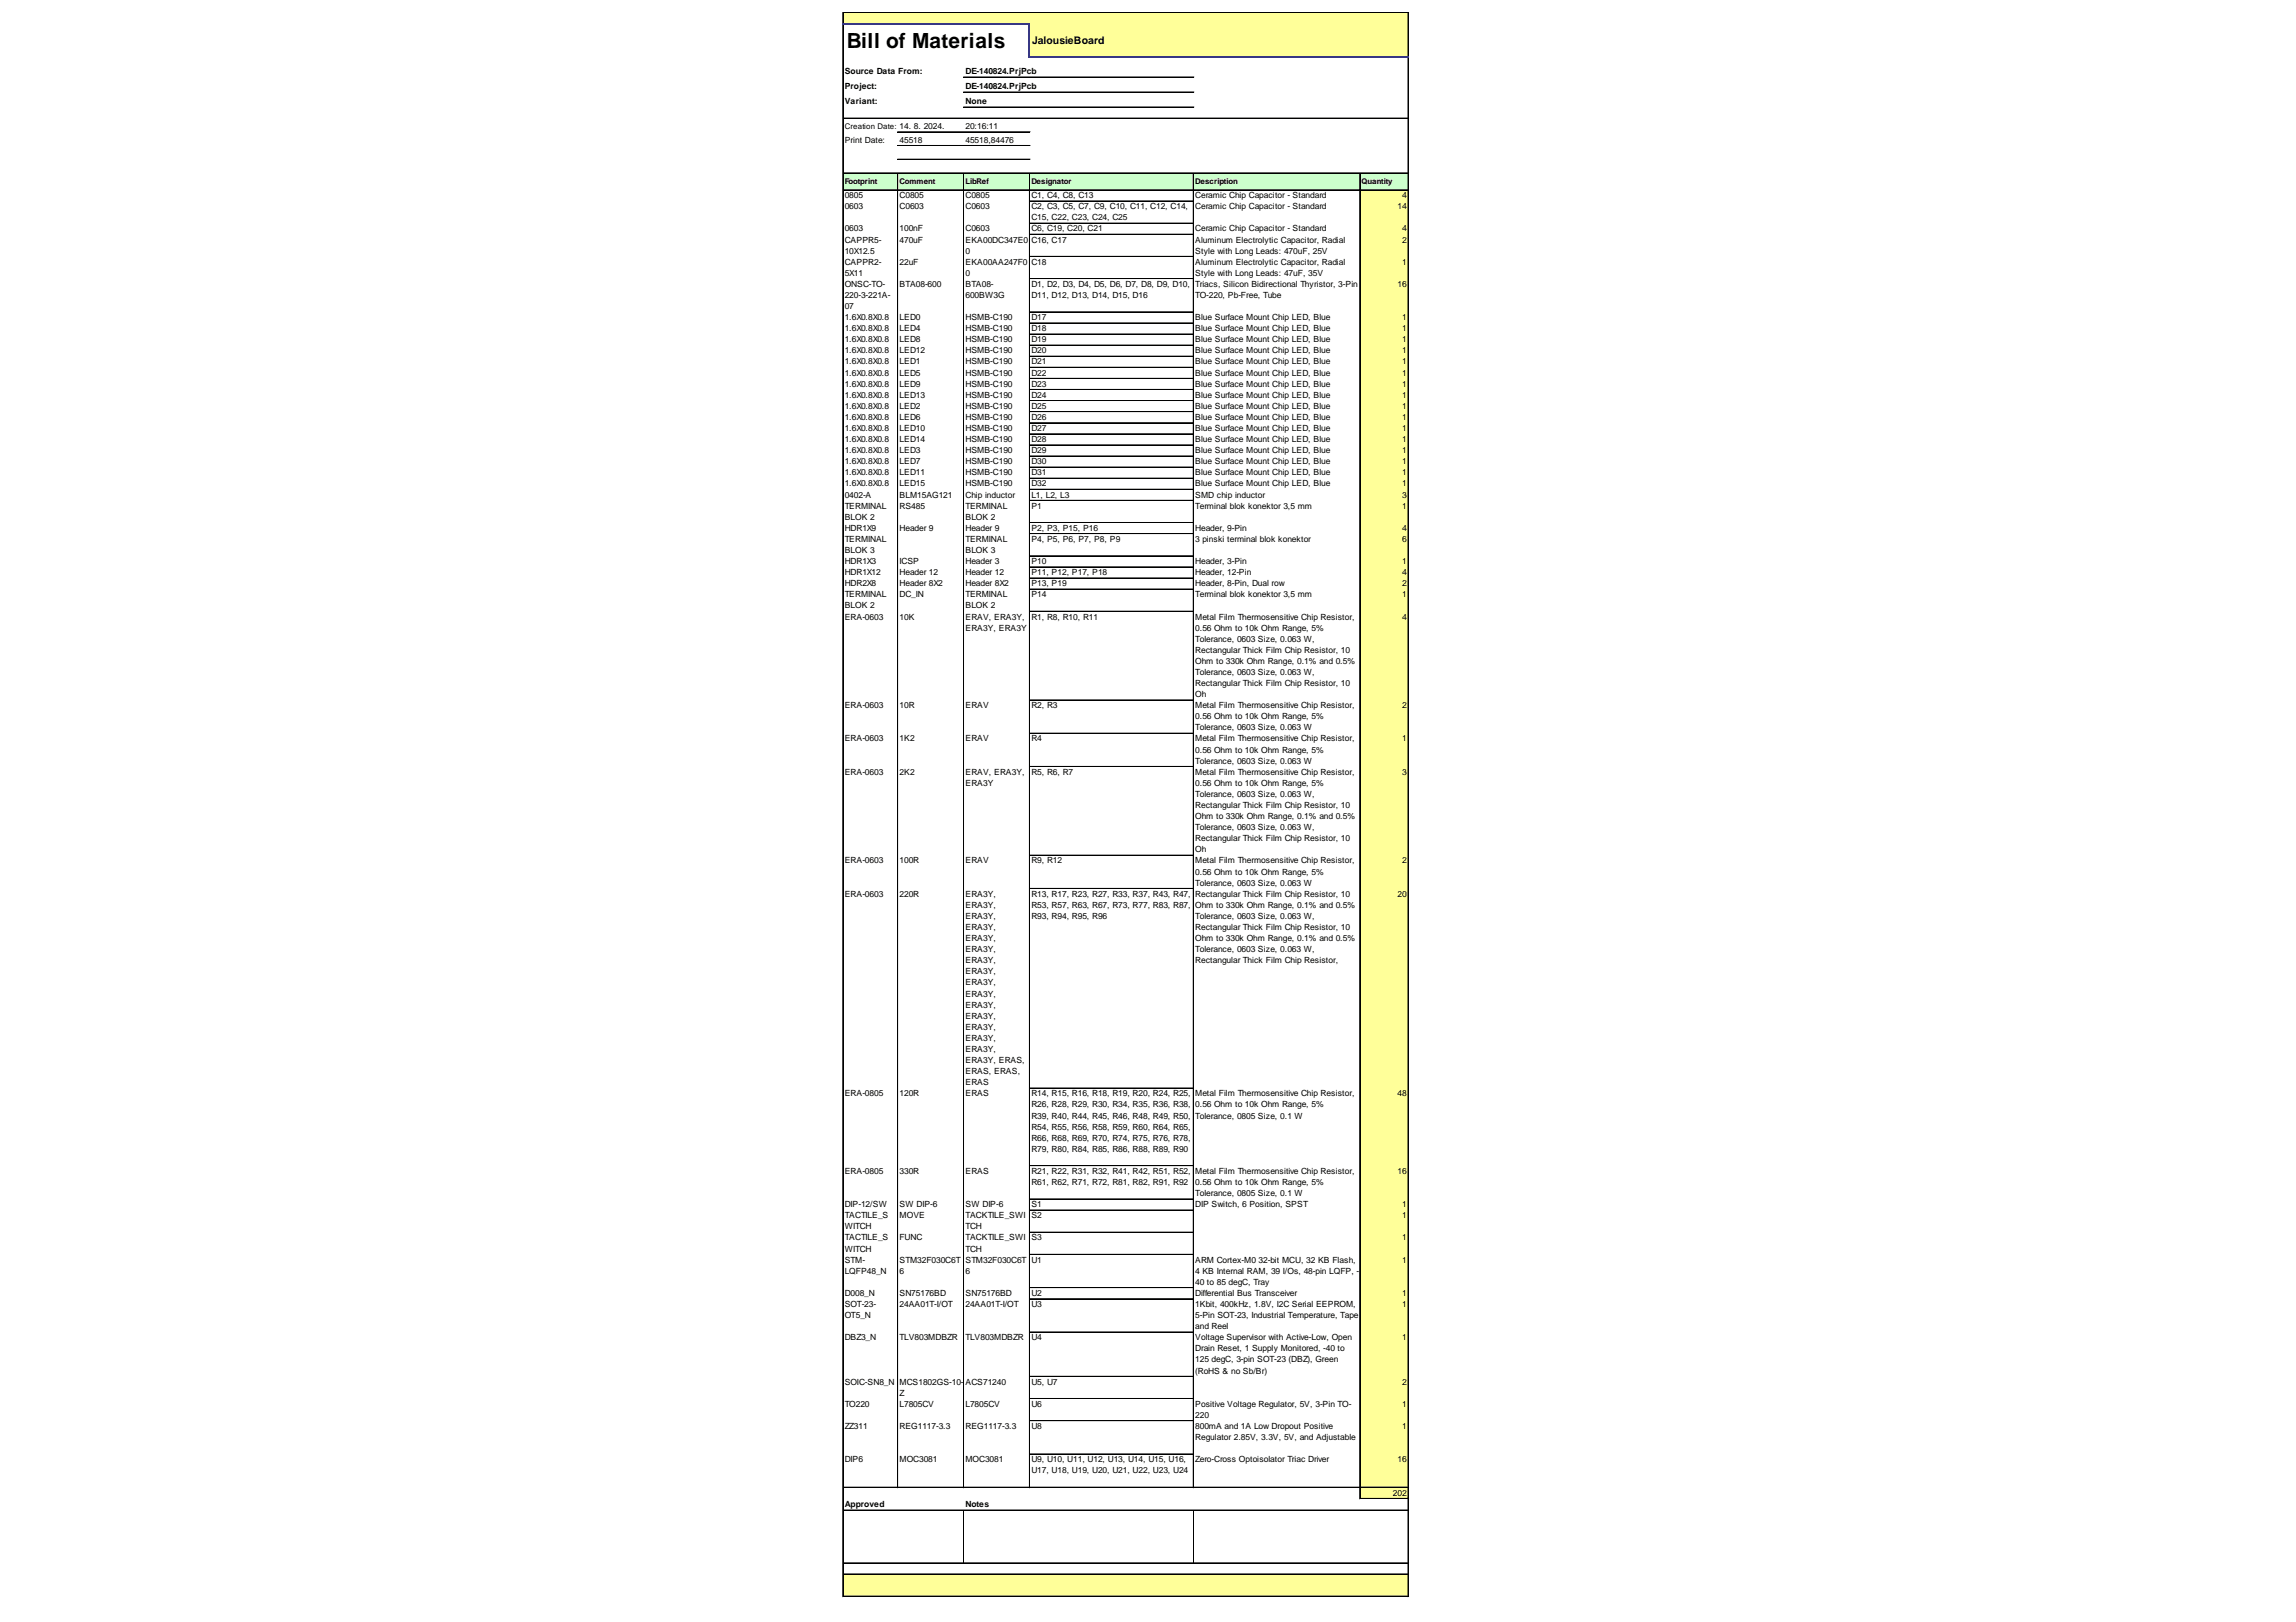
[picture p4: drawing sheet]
<svg xmlns="http://www.w3.org/2000/svg" width="297mm" height="210mm" viewBox="0 0 297 210" stroke-linecap="round" stroke-linejoin="round" font-family="sans-serif">
<defs><g id="words">
<text font-size="2.7" x="109.5" y="6.2">Bill of Materials</text>
<text font-size="1.4" x="133.5" y="5.7">JalousieBoard</text>
<g font-size="1.1">
<text x="109.3" y="9.6">Source Data From:</text>
<text x="109.3" y="11.5">Project:</text>
<text x="124.9" y="9.6">DE-140824.PrjPcb</text>
<text x="124.9" y="11.5">DE-140824.PrjPcb</text>
<text x="109.3" y="13.5">Variant:</text>
<text x="124.9" y="13.5">None</text>
<text x="124.9" y="16.7">20:16:11</text>
<text x="109.3" y="18.5">Print Date:</text>
<text x="116.4" y="18.5">45518</text>
<text x="124.9" y="18.5">45518,84476</text>
<text x="109.3" y="25.6">0805</text>
<text x="109.3" y="27.1">0603</text>
<text x="109.3" y="29.9">0603</text>
<text x="116.4" y="25.6">C0805</text>
<text x="116.4" y="27.1">C0603</text>
<text x="116.4" y="29.9">100nF</text>
<text x="124.9" y="25.6">C0805</text>
<text x="124.9" y="27.1">C0603</text>
<text x="124.9" y="29.9">C0603</text>
<text x="133.4" y="25.6">C1, C4, C8, C13</text>
<text x="133.4" y="27.1">C2, C3, C5, C7, C9, C10, C11, C12, C14,</text>
<text x="133.4" y="28.5">C15, C22, C23, C24, C25</text>
<text x="133.4" y="29.9">C6, C19, C20, C21</text>
<text x="154.6" y="25.6">Ceramic Chip Capacitor - Standard</text>
<text x="154.6" y="27.1">Ceramic Chip Capacitor - Standard</text>
<text x="154.6" y="29.9">Ceramic Chip Capacitor - Standard</text>
<text x="180.8" y="27.1">14</text>
<text x="181.4" y="25.6">4</text>
<text x="181.4" y="29.9">4</text>
<text x="109.3" y="31.4">CAPPR5-</text>
<text x="109.3" y="32.8">10X12.5</text>
<text x="109.3" y="34.3">CAPPR2-</text>
<text x="109.3" y="35.7">5X11</text>
<text x="116.4" y="31.4">470uF</text>
<text x="116.4" y="34.3">22uF</text>
<text x="124.9" y="31.4">EKA00DC347E0</text>
<text x="124.9" y="32.8">0</text>
<text x="124.9" y="34.3">EKA00AA247F0</text>
<text x="124.9" y="35.7">0</text>
<text x="133.4" y="31.4">C16, C17</text>
<text x="133.4" y="34.3">C18</text>
<text x="154.6" y="31.4">Aluminum Electrolytic Capacitor, Radial</text>
<text x="154.6" y="32.8">Style with Long Leads: 470uF, 25V</text>
<text x="154.6" y="34.3">Aluminum Electrolytic Capacitor, Radial</text>
<text x="154.6" y="35.7">Style with Long Leads: 47uF, 35V</text>
<text x="181.4" y="31.4">2</text>
<text x="181.4" y="34.3">1</text>
<text x="109.3" y="37.1">ONSC-TO-</text>
<text x="109.3" y="38.6">220-3-221A-</text>
<text x="109.3" y="40">07</text>
<text x="109.3" y="41.4">1.6X0.8X0.8</text>
<text x="116.4" y="37.1">BTA08-600</text>
<text x="116.4" y="41.4">LED0</text>
<text x="124.9" y="37.1">BTA08-</text>
<text x="124.9" y="38.6">600BW3G</text>
<text x="124.9" y="41.4">HSMB-C190</text>
<text x="133.4" y="37.1">D1, D2, D3, D4, D5, D6, D7, D8, D9, D10,</text>
<text x="133.4" y="38.6">D11, D12, D13, D14, D15, D16</text>
<text x="133.4" y="41.4">D17</text>
<text x="154.6" y="37.1">Triacs, Silicon Bidirectional Thyristor, 3-Pin</text>
<text x="154.6" y="38.6">TO-220, Pb-Free, Tube</text>
<text x="154.6" y="41.4">Blue Surface Mount Chip LED, Blue</text>
<text x="180.8" y="37.1">16</text>
<text x="181.4" y="41.4">1</text>
<text x="109.3" y="42.9">1.6X0.8X0.8</text>
<text x="109.3" y="44.3">1.6X0.8X0.8</text>
<text x="109.3" y="45.7">1.6X0.8X0.8</text>
<text x="109.3" y="47.2">1.6X0.8X0.8</text>
<text x="116.4" y="42.9">LED4</text>
<text x="116.4" y="44.3">LED8</text>
<text x="116.4" y="45.7">LED12</text>
<text x="116.4" y="47.2">LED1</text>
<text x="124.9" y="42.9">HSMB-C190</text>
<text x="124.9" y="44.3">HSMB-C190</text>
<text x="124.9" y="45.7">HSMB-C190</text>
<text x="124.9" y="47.2">HSMB-C190</text>
<text x="133.4" y="42.9">D18</text>
<text x="133.4" y="44.3">D19</text>
<text x="133.4" y="45.7">D20</text>
<text x="133.4" y="47.2">D21</text>
<text x="154.6" y="42.9">Blue Surface Mount Chip LED, Blue</text>
<text x="154.6" y="44.3">Blue Surface Mount Chip LED, Blue</text>
<text x="154.6" y="45.7">Blue Surface Mount Chip LED, Blue</text>
<text x="154.6" y="47.2">Blue Surface Mount Chip LED, Blue</text>
<text x="181.4" y="42.9">1</text>
<text x="181.4" y="44.3">1</text>
<text x="181.4" y="45.7">1</text>
<text x="181.4" y="47.2">1</text>
<text x="109.3" y="48.6">1.6X0.8X0.8</text>
<text x="109.3" y="50">1.6X0.8X0.8</text>
<text x="109.3" y="51.5">1.6X0.8X0.8</text>
<text x="109.3" y="52.9">1.6X0.8X0.8</text>
<text x="116.4" y="48.6">LED5</text>
<text x="116.4" y="50">LED9</text>
<text x="116.4" y="51.5">LED13</text>
<text x="116.4" y="52.9">LED2</text>
<text x="124.9" y="48.6">HSMB-C190</text>
<text x="124.9" y="50">HSMB-C190</text>
<text x="124.9" y="51.5">HSMB-C190</text>
<text x="124.9" y="52.9">HSMB-C190</text>
<text x="133.4" y="48.6">D22</text>
<text x="133.4" y="50">D23</text>
<text x="133.4" y="51.5">D24</text>
<text x="133.4" y="52.9">D25</text>
<text x="154.6" y="48.6">Blue Surface Mount Chip LED, Blue</text>
<text x="154.6" y="50">Blue Surface Mount Chip LED, Blue</text>
<text x="154.6" y="51.5">Blue Surface Mount Chip LED, Blue</text>
<text x="154.6" y="52.9">Blue Surface Mount Chip LED, Blue</text>
<text x="181.4" y="48.6">1</text>
<text x="181.4" y="50">1</text>
<text x="181.4" y="51.5">1</text>
<text x="181.4" y="52.9">1</text>
<text x="109.3" y="54.3">1.6X0.8X0.8</text>
<text x="109.3" y="55.8">1.6X0.8X0.8</text>
<text x="109.3" y="57.2">1.6X0.8X0.8</text>
<text x="109.3" y="58.6">1.6X0.8X0.8</text>
<text x="116.4" y="54.3">LED6</text>
<text x="116.4" y="55.8">LED10</text>
<text x="116.4" y="57.2">LED14</text>
<text x="116.4" y="58.6">LED3</text>
<text x="124.9" y="54.3">HSMB-C190</text>
<text x="124.9" y="55.8">HSMB-C190</text>
<text x="124.9" y="57.2">HSMB-C190</text>
<text x="124.9" y="58.6">HSMB-C190</text>
<text x="133.4" y="54.3">D26</text>
<text x="133.4" y="55.8">D27</text>
<text x="133.4" y="57.2">D28</text>
<text x="133.4" y="58.6">D29</text>
<text x="154.6" y="54.3">Blue Surface Mount Chip LED, Blue</text>
<text x="154.6" y="55.8">Blue Surface Mount Chip LED, Blue</text>
<text x="154.6" y="57.2">Blue Surface Mount Chip LED, Blue</text>
<text x="154.6" y="58.6">Blue Surface Mount Chip LED, Blue</text>
<text x="181.4" y="54.3">1</text>
<text x="181.4" y="55.8">1</text>
<text x="181.4" y="57.2">1</text>
<text x="181.4" y="58.6">1</text>
<text x="109.3" y="60.1">1.6X0.8X0.8</text>
<text x="109.3" y="61.5">1.6X0.8X0.8</text>
<text x="109.3" y="63">1.6X0.8X0.8</text>
<text x="109.3" y="64.4">0402-A</text>
<text x="109.3" y="65.8">TERMINAL</text>
<text x="116.4" y="60.1">LED7</text>
<text x="116.4" y="61.5">LED11</text>
<text x="116.4" y="63">LED15</text>
<text x="116.4" y="64.4">BLM15AG121</text>
<text x="116.4" y="65.8">RS485</text>
<text x="124.9" y="60.1">HSMB-C190</text>
<text x="124.9" y="61.5">HSMB-C190</text>
<text x="124.9" y="63">HSMB-C190</text>
<text x="124.9" y="64.4">Chip inductor</text>
<text x="124.9" y="65.8">TERMINAL</text>
<text x="133.4" y="60.1">D30</text>
<text x="133.4" y="61.5">D31</text>
<text x="133.4" y="63">D32</text>
<text x="133.4" y="64.4">L1, L2, L3</text>
<text x="133.4" y="65.8">P1</text>
<text x="154.6" y="60.1">Blue Surface Mount Chip LED, Blue</text>
<text x="154.6" y="61.5">Blue Surface Mount Chip LED, Blue</text>
<text x="154.6" y="63">Blue Surface Mount Chip LED, Blue</text>
<text x="154.6" y="64.4">SMD chip inductor</text>
<text x="154.6" y="65.8">Terminal blok konektor 3,5 mm</text>
<text x="181.4" y="60.1">1</text>
<text x="181.4" y="61.5">1</text>
<text x="181.4" y="63">1</text>
<text x="181.4" y="64.4">3</text>
<text x="181.4" y="65.8">1</text>
<text x="109.3" y="67.3">BLOK 2</text>
<text x="109.3" y="68.7">HDR1X9</text>
<text x="109.3" y="70.1">TERMINAL</text>
<text x="109.3" y="71.6">BLOK 3</text>
<text x="116.4" y="68.7">Header 9</text>
<text x="124.9" y="67.3">BLOK 2</text>
<text x="124.9" y="68.7">Header 9</text>
<text x="124.9" y="70.1">TERMINAL</text>
<text x="124.9" y="71.6">BLOK 3</text>
<text x="133.4" y="68.7">P2, P3, P15, P16</text>
<text x="133.4" y="70.1">P4, P5, P6, P7, P8, P9</text>
<text x="154.6" y="68.7">Header, 9-Pin</text>
<text x="154.6" y="70.1">3 pinski terminal blok konektor</text>
<text x="181.4" y="68.7">4</text>
<text x="181.4" y="70.1">6</text>
<text x="109.3" y="73">HDR1X3</text>
<text x="109.3" y="74.4">HDR1X12</text>
<text x="109.3" y="75.9">HDR2X8</text>
<text x="109.3" y="77.3">TERMINAL</text>
<text x="116.4" y="73">ICSP</text>
<text x="116.4" y="74.4">Header 12</text>
<text x="116.4" y="75.9">Header 8X2</text>
<text x="116.4" y="77.3">DC_IN</text>
<text x="124.9" y="73">Header 3</text>
<text x="124.9" y="74.4">Header 12</text>
<text x="124.9" y="75.9">Header 8X2</text>
<text x="124.9" y="77.3">TERMINAL</text>
<text x="133.4" y="73">P10</text>
<text x="133.4" y="74.4">P11, P12, P17, P18</text>
<text x="133.4" y="75.9">P13, P19</text>
<text x="133.4" y="77.3">P14</text>
<text x="154.6" y="73">Header, 3-Pin</text>
<text x="154.6" y="74.4">Header, 12-Pin</text>
<text x="154.6" y="75.9">Header, 8-Pin, Dual row</text>
<text x="154.6" y="77.3">Terminal blok konektor 3,5 mm</text>
<text x="181.4" y="73">1</text>
<text x="181.4" y="74.4">4</text>
<text x="181.4" y="75.9">2</text>
<text x="181.4" y="77.3">1</text>
<text x="109.3" y="78.7">BLOK 2</text>
<text x="109.3" y="80.2">ERA-0603</text>
<text x="116.4" y="80.2">10K</text>
<text x="124.9" y="78.7">BLOK 2</text>
<text x="124.9" y="80.2">ERAV, ERA3Y,</text>
<text x="124.9" y="81.6">ERA3Y, ERA3Y</text>
<text x="133.4" y="80.2">R1, R8, R10, R11</text>
<text x="154.6" y="80.2">Metal Film Thermosensitive Chip Resistor,</text>
<text x="154.6" y="81.6">0.56 Ohm to 10k Ohm Range, 5%</text>
<text x="154.6" y="83">Tolerance, 0603 Size, 0.063 W,</text>
<text x="181.4" y="80.2">4</text>
<text x="154.6" y="84.5">Rectangular Thick Film Chip Resistor, 10</text>
<text x="154.6" y="85.9">Ohm to 330k Ohm Range, 0.1% and 0.5%</text>
<text x="154.6" y="87.3">Tolerance, 0603 Size, 0.063 W,</text>
<text x="154.6" y="88.8">Rectangular Thick Film Chip Resistor, 10</text>
<text x="109.3" y="91.7">ERA-0603</text>
<text x="109.3" y="96">ERA-0603</text>
<text x="116.4" y="91.7">10R</text>
<text x="116.4" y="96">1K2</text>
<text x="124.9" y="91.7">ERAV</text>
<text x="124.9" y="96">ERAV</text>
<text x="133.4" y="91.7">R2, R3</text>
<text x="133.4" y="96">R4</text>
<text x="154.6" y="90.2">Oh</text>
<text x="154.6" y="91.7">Metal Film Thermosensitive Chip Resistor,</text>
<text x="154.6" y="93.1">0.56 Ohm to 10k Ohm Range, 5%</text>
<text x="154.6" y="94.5">Tolerance, 0603 Size, 0.063 W</text>
<text x="154.6" y="96">Metal Film Thermosensitive Chip Resistor,</text>
<text x="181.4" y="91.7">2</text>
<text x="181.4" y="96">1</text>
<text x="109.3" y="100.3">ERA-0603</text>
<text x="116.4" y="100.3">2K2</text>
<text x="124.9" y="100.3">ERAV, ERA3Y,</text>
<text x="124.9" y="101.7">ERA3Y</text>
<text x="133.4" y="100.3">R5, R6, R7</text>
<text x="154.6" y="97.4">0.56 Ohm to 10k Ohm Range, 5%</text>
<text x="154.6" y="98.8">Tolerance, 0603 Size, 0.063 W</text>
<text x="154.6" y="100.3">Metal Film Thermosensitive Chip Resistor,</text>
<text x="154.6" y="101.7">0.56 Ohm to 10k Ohm Range, 5%</text>
<text x="181.4" y="100.3">3</text>
<text x="154.6" y="103.1">Tolerance, 0603 Size, 0.063 W,</text>
<text x="154.6" y="104.6">Rectangular Thick Film Chip Resistor, 10</text>
<text x="154.6" y="106">Ohm to 330k Ohm Range, 0.1% and 0.5%</text>
<text x="154.6" y="107.4">Tolerance, 0603 Size, 0.063 W,</text>
<text x="109.3" y="111.7">ERA-0603</text>
<text x="116.4" y="111.7">100R</text>
<text x="124.9" y="111.7">ERAV</text>
<text x="133.4" y="111.7">R9, R12</text>
<text x="154.6" y="108.9">Rectangular Thick Film Chip Resistor, 10</text>
<text x="154.6" y="110.3">Oh</text>
<text x="154.6" y="111.7">Metal Film Thermosensitive Chip Resistor,</text>
<text x="154.6" y="113.2">0.56 Ohm to 10k Ohm Range, 5%</text>
<text x="181.4" y="111.7">2</text>
<text x="109.3" y="116">ERA-0603</text>
<text x="116.4" y="116">220R</text>
<text x="124.9" y="116">ERA3Y,</text>
<text x="124.9" y="117.5">ERA3Y,</text>
<text x="124.9" y="118.9">ERA3Y,</text>
<text x="133.4" y="116">R13, R17, R23, R27, R33, R37, R43, R47,</text>
<text x="133.4" y="117.5">R53, R57, R63, R67, R73, R77, R83, R87,</text>
<text x="133.4" y="118.9">R93, R94, R95, R96</text>
<text x="154.6" y="114.6">Tolerance, 0603 Size, 0.063 W</text>
<text x="154.6" y="116">Rectangular Thick Film Chip Resistor, 10</text>
<text x="154.6" y="117.5">Ohm to 330k Ohm Range, 0.1% and 0.5%</text>
<text x="154.6" y="118.9">Tolerance, 0603 Size, 0.063 W,</text>
<text x="180.8" y="116">20</text>
<text x="124.9" y="120.4">ERA3Y,</text>
<text x="124.9" y="121.8">ERA3Y,</text>
<text x="124.9" y="123.2">ERA3Y,</text>
<text x="124.9" y="124.7">ERA3Y,</text>
<text x="154.6" y="120.4">Rectangular Thick Film Chip Resistor, 10</text>
<text x="154.6" y="121.8">Ohm to 330k Ohm Range, 0.1% and 0.5%</text>
<text x="154.6" y="123.2">Tolerance, 0603 Size, 0.063 W,</text>
<text x="154.6" y="124.7">Rectangular Thick Film Chip Resistor,</text>
<text x="124.9" y="126.1">ERA3Y,</text>
<text x="124.9" y="127.5">ERA3Y,</text>
<text x="124.9" y="129">ERA3Y,</text>
<text x="124.9" y="130.4">ERA3Y,</text>
<text x="124.9" y="131.8">ERA3Y,</text>
<text x="124.9" y="133.3">ERA3Y,</text>
<text x="124.9" y="134.7">ERA3Y,</text>
<text x="124.9" y="136.1">ERA3Y,</text>
<text x="124.9" y="137.6">ERA3Y, ERAS,</text>
<text x="109.3" y="141.9">ERA-0805</text>
<text x="116.4" y="141.9">120R</text>
<text x="124.9" y="139">ERAS, ERAS,</text>
<text x="124.9" y="140.4">ERAS</text>
<text x="124.9" y="141.9">ERAS</text>
<text x="133.4" y="141.9">R14, R15, R16, R18, R19, R20, R24, R25,</text>
<text x="133.4" y="143.3">R26, R28, R29, R30, R34, R35, R36, R38,</text>
<text x="154.6" y="141.9">Metal Film Thermosensitive Chip Resistor,</text>
<text x="154.6" y="143.3">0.56 Ohm to 10k Ohm Range, 5%</text>
<text x="180.8" y="141.9">48</text>
<text x="133.4" y="144.7">R39, R40, R44, R45, R46, R48, R49, R50,</text>
<text x="133.4" y="146.2">R54, R55, R56, R58, R59, R60, R64, R65,</text>
<text x="133.4" y="147.6">R66, R68, R69, R70, R74, R75, R76, R78,</text>
<text x="133.4" y="149.1">R79, R80, R84, R85, R86, R88, R89, R90</text>
<text x="154.6" y="144.7">Tolerance, 0805 Size, 0.1 W</text>
<text x="109.3" y="151.9">ERA-0805</text>
<text x="116.4" y="151.9">330R</text>
<text x="124.9" y="151.9">ERAS</text>
<text x="133.4" y="151.9">R21, R22, R31, R32, R41, R42, R51, R52,</text>
<text x="133.4" y="153.4">R61, R62, R71, R72, R81, R82, R91, R92</text>
<text x="154.6" y="151.9">Metal Film Thermosensitive Chip Resistor,</text>
<text x="154.6" y="153.4">0.56 Ohm to 10k Ohm Range, 5%</text>
<text x="154.6" y="154.8">Tolerance, 0805 Size, 0.1 W</text>
<text x="180.8" y="151.9">16</text>
<text x="109.3" y="156.2">DIP-12/SW</text>
<text x="109.3" y="157.7">TACTILE_S</text>
<text x="109.3" y="159.1">WITCH</text>
<text x="109.3" y="160.5">TACTILE_S</text>
<text x="109.3" y="162">WITCH</text>
<text x="116.4" y="156.2">SW DIP-6</text>
<text x="116.4" y="157.7">MOVE</text>
<text x="116.4" y="160.5">FUNC</text>
<text x="124.9" y="156.2">SW DIP-6</text>
<text x="124.9" y="157.7">TACKTILE_SWI</text>
<text x="124.9" y="159.1">TCH</text>
<text x="124.9" y="160.5">TACKTILE_SWI</text>
<text x="124.9" y="162">TCH</text>
<text x="133.4" y="156.2">S1</text>
<text x="133.4" y="157.7">S2</text>
<text x="133.4" y="160.5">S3</text>
<text x="154.6" y="156.2">DIP Switch, 6 Position, SPST</text>
<text x="181.4" y="156.2">1</text>
<text x="181.4" y="157.7">1</text>
<text x="181.4" y="160.5">1</text>
<text x="109.3" y="163.4">STM-</text>
<text x="109.3" y="164.8">LQFP48_N</text>
<text x="109.3" y="167.7">D008_N</text>
<text x="116.4" y="163.4">STM32F030C6T</text>
<text x="116.4" y="164.8">6</text>
<text x="116.4" y="167.7">SN75176BD</text>
<text x="124.9" y="163.4">STM32F030C6T</text>
<text x="124.9" y="164.8">6</text>
<text x="124.9" y="167.7">SN75176BD</text>
<text x="133.4" y="163.4">U1</text>
<text x="133.4" y="167.7">U2</text>
<text x="154.6" y="163.4">ARM Cortex-M0</text>
<text x="154.6" y="164.8">4 KB Internal RAM, 39 I/Os, 48-pin LQFP, -</text>
<text x="154.6" y="166.3">40 to 85 degC, Tray</text>
<text x="154.6" y="167.7">Differential Bus Transceiver</text>
<text x="162.8" y="163.4">32-bit MCU, 32 KB Flash,</text>
<text x="181.4" y="163.4">1</text>
<text x="181.4" y="167.7">1</text>
<text x="109.3" y="169.1">SOT-23-</text>
<text x="109.3" y="170.6">OT5_N</text>
<text x="109.3" y="173.4">DBZ3_N</text>
<text x="116.4" y="169.1">24AA01T-I/OT</text>
<text x="116.4" y="173.4">TLV803MDBZR</text>
<text x="124.9" y="169.1">24AA01T-I/OT</text>
<text x="124.9" y="173.4">TLV803MDBZR</text>
<text x="133.4" y="169.1">U3</text>
<text x="133.4" y="173.4">U4</text>
<text x="154.6" y="169.1">1Kbit, 400kHz, 1.8V, I2C Serial EEPROM,</text>
<text x="154.6" y="170.6">5-Pin SOT-23, Industrial Temperature, Tape</text>
<text x="154.6" y="172">and Reel</text>
<text x="154.6" y="173.4">Voltage Supervisor with Active-Low, Open</text>
<text x="181.4" y="169.1">1</text>
<text x="181.4" y="173.4">1</text>
<text x="109.3" y="179.2">SOIC-SN8_N</text>
<text x="116.4" y="179.2">MCS1802GS-10-</text>
<text x="124.9" y="179.2">ACS71240</text>
<text x="133.4" y="179.2">U5, U7</text>
<text x="154.6" y="174.9">Drain Reset, 1 Supply Monitored, -40 to</text>
<text x="154.6" y="176.3">125 degC, 3-pin SOT-23 (DBZ), Green</text>
<text x="154.6" y="177.7">(RoHS &amp; no Sb/Br)</text>
<text x="181.4" y="179.2">2</text>
<text x="109.3" y="182.1">TO220</text>
<text x="109.3" y="184.9">ZZ311</text>
<text x="116.4" y="180.6">Z</text>
<text x="116.4" y="182.1">L7805CV</text>
<text x="116.4" y="184.9">REG1117-3.3</text>
<text x="124.9" y="182.1">L7805CV</text>
<text x="124.9" y="184.9">REG1117-3.3</text>
<text x="133.4" y="182.1">U6</text>
<text x="133.4" y="184.9">U8</text>
<text x="154.6" y="182.1">Positive Voltage Regulator, 5V, 3-Pin TO-</text>
<text x="154.6" y="183.5">220</text>
<text x="154.6" y="184.9">800mA and 1A Low Dropout Positive</text>
<text x="181.4" y="182.1">1</text>
<text x="181.4" y="184.9">1</text>
<text x="109.3" y="189.2">DIP6</text>
<text x="116.4" y="189.2">MOC3081</text>
<text x="124.9" y="189.2">MOC3081</text>
<text x="133.4" y="189.2">U9, U10, U11, U12, U13, U14, U15, U16,</text>
<text x="133.4" y="190.7">U17, U18, U19, U20, U21, U22, U23, U24</text>
<text x="154.6" y="186.4">Regulator 2.85V, 3.3V, 5V, and Adjustable</text>
<text x="154.6" y="189.2">Zero-Cross Optoisolator Triac Driver</text>
<text x="180.8" y="189.2">16</text>
<text x="109.3" y="195">Approved</text>
<text x="124.9" y="195">Notes</text>
<text x="180.2" y="193.5">202</text>
</g>
<g font-size="1">
<text x="109.3" y="16.7">Creation Date: 14. 8. 2024.</text>
<text x="109.3" y="23.8">Footprint</text>
<text x="116.4" y="23.8">Comment</text>
<text x="124.9" y="23.8">LibRef</text>
<text x="133.4" y="23.8">Designator</text>
<text x="154.6" y="23.8">Description</text>
<text x="176.2" y="23.8">Quantity</text>
</g>
</g></defs>
<g fill="#ff9">
<path d="M109.1 1.6h73.1v1.6h-73.1z"/>
<path d="M133.2 3.1h49v4.3h-49z"/>
</g>
<path d="M109.1 22.4h73.1v2.3h-73.1z" fill="#cfc"/>
<g fill="#ff9">
<path d="M175.9 24.6h6.3v1.5h-6.3z"/>
<path d="M175.9 26h6.3v3h-6.3z"/>
<path d="M175.9 28.9h6.3v1.5h-6.3z"/>
<path d="M175.9 30.3h6.3v3h-6.3z"/>
<path d="M175.9 33.2h6.3v2.9h-6.3z"/>
<path d="M175.9 36h6.3v4.4h-6.3z"/>
<path d="M175.9 40.4h6.3v1.5h-6.3z"/>
<path d="M175.9 41.8h6.3v1.5h-6.3z"/>
<path d="M175.9 43.2h6.3v1.5h-6.3z"/>
<path d="M175.9 44.7h6.3v1.5h-6.3z"/>
<path d="M175.9 46.1h6.3v1.5h-6.3z"/>
<path d="M175.9 47.5h6.3v1.5h-6.3z"/>
<path d="M175.9 49h6.3v1.5h-6.3z"/>
<path d="M175.9 50.4h6.3v1.5h-6.3z"/>
<path d="M175.9 51.8h6.3v1.6h-6.3z"/>
<path d="M175.9 53.3h6.3v1.5h-6.3z"/>
<path d="M175.9 54.7h6.3v1.5h-6.3z"/>
<path d="M175.9 56.1h6.3v1.6h-6.3z"/>
<path d="M175.9 57.6h6.3v1.5h-6.3z"/>
<path d="M175.9 59h6.3v1.5h-6.3z"/>
<path d="M175.9 60.4h6.3v1.6h-6.3z"/>
<path d="M175.9 61.9h6.3v132.1h-6.3z"/>
<path d="M109.1 203.7h73.1v2.9h-73.1z"/>
</g>
<g fill="none" stroke="#000" stroke-width=".13">
<path d="M109 1.6v1.4M109 3.2v203.4M109.1 3.2v203.4M109.1 1.6h73.1M109.1 15.3h73.1M116.1 17.1h17.2M116.1 18.8h17.2M116.1 18.9h17.2M124.7 10h29.8M124.7 11.9h29.8M124.7 13.8h29.8M124.7 13.9h29.8"/>
<path d="M182.2 1.7v5.6M182.2 7.4v199.2M109.1 22.4h73.1M109.1 24.6h73.1M116.1 22.5v170M116.1 20.6h17.2M116.2 22.5v170M124.7 22.5v170M133.2 22.5v170M133.3 26h21.1M133.3 28.9h21.1M133.3 30.3h21.1"/>
<path d="M133.3 33.2h21.1M133.3 36h21.1M133.3 36.1h21.1M154.4 22.5v170M175.9 22.5v171.5M176 22.5v171.5M133.3 40.4h21.1M133.3 41.8h21.1M133.3 43.2h21.1M133.3 43.3h21.1M133.3 44.7h21.1M133.3 46.1h21.1"/>
<path d="M133.3 47.5h21.1M133.3 47.6h21.1M133.3 49h21.1M133.3 50.4h21.1M133.3 51.8h21.1M133.3 51.9h21.1M133.3 53.3h21.1M133.3 54.7h21.1M133.3 56.1h21.1M133.3 56.2h21.1M133.3 57.6h21.1M133.3 59h21.1"/>
<path d="M133.3 60.4h21.1M133.3 60.5h21.1M133.3 61.9h21.1M133.3 63.3h21.1M133.3 63.4h21.1M133.3 64.7h21.1M133.3 64.8h21.1M133.3 67.6h21.1M133.3 67.7h21.1M133.3 69.1h21.1M133.3 71.9h21.1M133.3 72h21.1"/>
<path d="M133.3 73.4h21.1M133.3 74.8h21.1M133.3 76.2h21.1M133.3 76.3h21.1M133.3 79.1h21.1M133.3 90.6h21.1M133.3 94.9h21.1M133.3 99.2h21.1M133.3 110.7h21.1M133.3 115h21.1M133.3 140.8h21.1M133.3 150.8h21.1"/>
<path d="M133.3 150.9h21.1M133.3 155.1h21.1M133.3 155.2h21.1M133.3 156.6h21.1M133.3 159.5h21.1M133.3 162.3h21.1M133.3 162.4h21.1M133.3 166.6h21.1M133.3 166.7h21.1M133.3 168.1h21.1M133.3 172.4h21.1M133.3 178.1h21.1"/>
<path d="M109.1 192.5h73.1M109.1 195.4h73.1M109.1 195.5h73.1M124.7 195.5v6.7M133.3 181h21.1M133.3 183.8h21.1M133.3 183.9h21.1M133.3 188.2h21.1M154.4 195.5v6.7M176 193.9h6.2M109.1 202.2h73.1M109.1 202.3h73.1"/>
<path d="M109.1 203.7h73.1M109.1 206.6h73.1"/>
</g>
<path d="M109 1.6h.1v1.4h-.1z" fill="#000"/>
<path d="M109 3.1h24.3M133.2 3.2v4.2M133.3 7.3h48.9" fill="none" stroke="#339" stroke-width=".17"/>
<use href="#words"/>
</svg>
